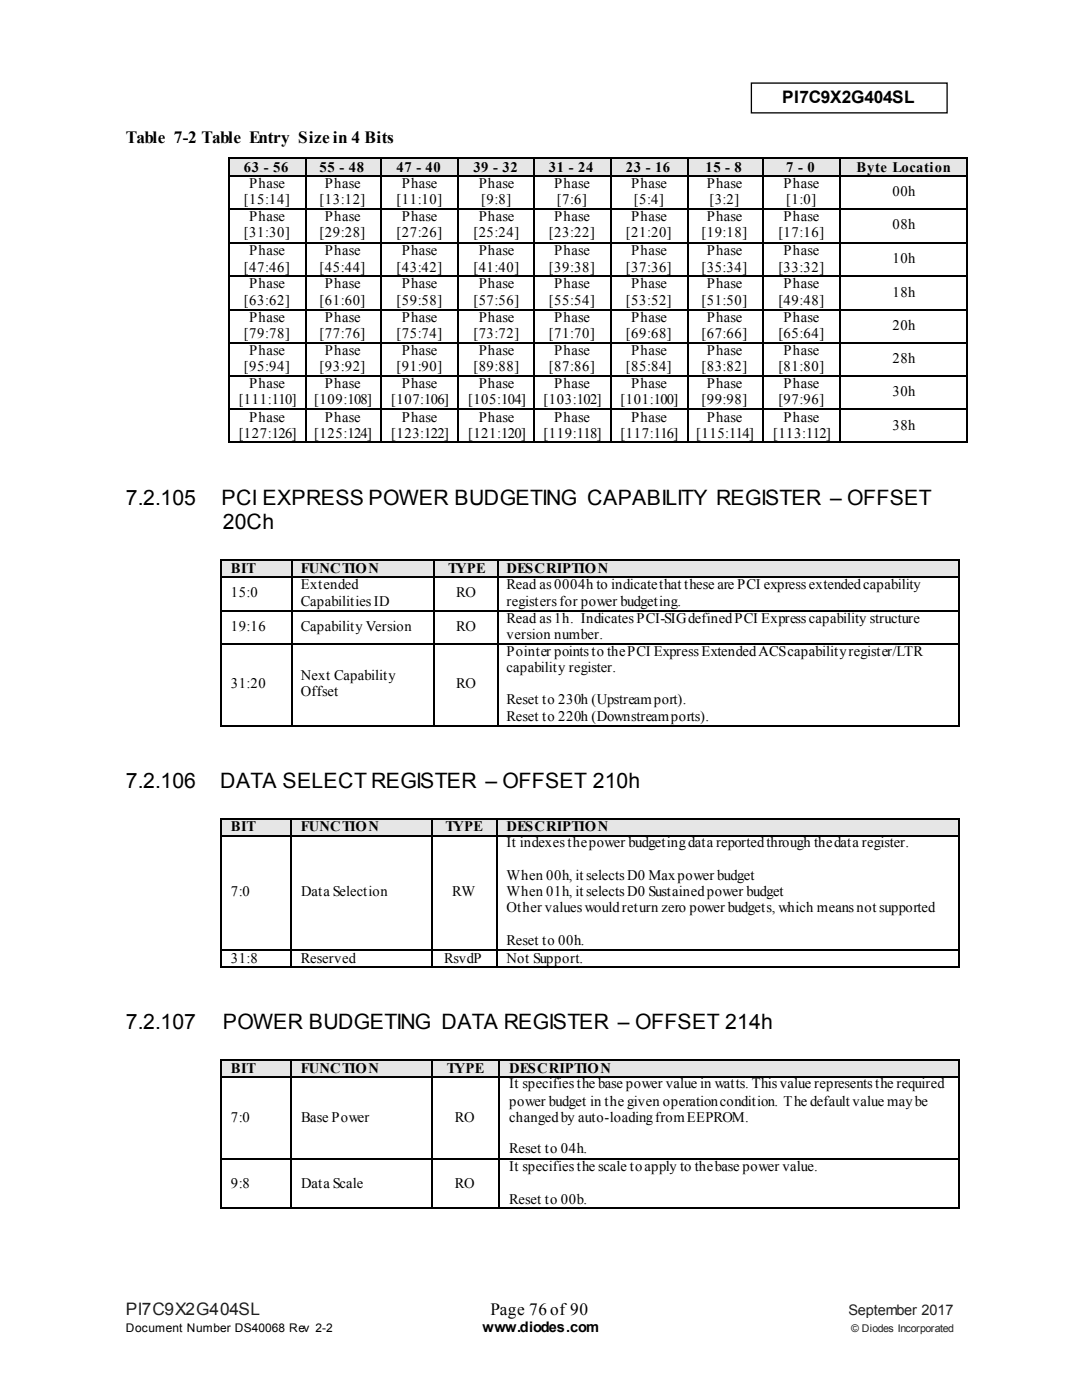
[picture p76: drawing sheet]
<svg xmlns="http://www.w3.org/2000/svg" width="216mm" height="279mm" viewBox="0 0 216 279" stroke-linecap="round" stroke-linejoin="round" font-family="sans-serif">
<defs><g id="words">
<g font-size="4.2">
<text x="25.1" y="100.8">7.2.105</text>
<text x="44.2" y="100.8">PCI EXPRESS POWER BUDGETING CAPABILITY REGISTER – OFFSET</text>
<text x="44.5" y="105.6">20Ch</text>
<text x="25.1" y="157.2">7.2.106</text>
<text x="43.9" y="157.2">DATA SELECT REGISTER – OFFSET 210h</text>
<text x="25.1" y="205.3">7.2.107</text>
<text x="44.5" y="205.3">POWER BUDGETING DATA REGISTER – OFFSET 214h</text>
</g>
<g font-size="3.4">
<text x="156.1" y="20.6">PI7C9X2G404SL</text>
<text x="25.1" y="28.6">Table 7-2 Table Entry Size in 4 Bits</text>
<text x="97.9" y="262.5">Page 76 of 90</text>
</g>
<text font-size="3.4" fill="#231f20" x="25.1" y="262.5">PI7C9X2G404SL</text>
<g font-size="2.9">
<text x="48.7" y="34.4">63 - 56</text>
<text x="63.8" y="34.4">55 - 48</text>
<text x="79.1" y="34.4">47 - 40</text>
<text x="94.5" y="34.4">39 - 32</text>
<text x="109.5" y="34.4">31 - 24</text>
<text x="124.9" y="34.4">23 - 16</text>
<text x="140.8" y="34.4">15 - 8</text>
<text x="156.9" y="34.4">7 - 0</text>
<text x="170.9" y="34.4">Byte Location</text>
<text x="48.7" y="40.7">[15:14]</text>
<text x="49.7" y="37.6">Phase</text>
<text x="63.8" y="40.7">[13:12]</text>
<text x="64.8" y="37.6">Phase</text>
<text x="79.1" y="40.7">[11:10]</text>
<text x="80.2" y="37.6">Phase</text>
<text x="95.5" y="37.6">Phase</text>
<text x="96" y="40.7">[9:8]</text>
<text x="110.6" y="37.6">Phase</text>
<text x="111.1" y="40.7">[7:6]</text>
<text x="125.9" y="37.6">Phase</text>
<text x="126.5" y="40.7">[5:4]</text>
<text x="141" y="37.6">Phase</text>
<text x="141.6" y="40.7">[3:2]</text>
<text x="156.4" y="37.6">Phase</text>
<text x="156.9" y="40.7">[1:0]</text>
<text x="178.1" y="39.2">00h</text>
<text x="48.7" y="47.4">[31:30]</text>
<text x="49.7" y="44.2">Phase</text>
<text x="63.8" y="47.4">[29:28]</text>
<text x="64.8" y="44.2">Phase</text>
<text x="79.1" y="47.4">[27:26]</text>
<text x="80.2" y="44.2">Phase</text>
<text x="94.5" y="47.4">[25:24]</text>
<text x="95.5" y="44.2">Phase</text>
<text x="109.5" y="47.4">[23:22]</text>
<text x="110.6" y="44.2">Phase</text>
<text x="124.9" y="47.4">[21:20]</text>
<text x="125.9" y="44.2">Phase</text>
<text x="140" y="47.4">[19:18]</text>
<text x="141" y="44.2">Phase</text>
<text x="155.3" y="47.4">[17:16]</text>
<text x="156.4" y="44.2">Phase</text>
<text x="178.1" y="45.8">08h</text>
<text x="49.7" y="50.8">Phase</text>
<text x="64.8" y="50.8">Phase</text>
<text x="80.2" y="50.8">Phase</text>
<text x="95.5" y="50.8">Phase</text>
<text x="110.6" y="50.8">Phase</text>
<text x="125.9" y="50.8">Phase</text>
<text x="141" y="50.8">Phase</text>
<text x="156.4" y="50.8">Phase</text>
<text x="178.1" y="52.4">10h</text>
<text x="48.7" y="54.2">[47:46]</text>
<text x="49.7" y="57.4">Phase</text>
<text x="63.8" y="54.2">[45:44]</text>
<text x="64.8" y="57.4">Phase</text>
<text x="79.1" y="54.2">[43:42]</text>
<text x="80.2" y="57.4">Phase</text>
<text x="94.5" y="54.2">[41:40]</text>
<text x="95.5" y="57.4">Phase</text>
<text x="109.5" y="54.2">[39:38]</text>
<text x="110.6" y="57.4">Phase</text>
<text x="124.9" y="54.2">[37:36]</text>
<text x="125.9" y="57.4">Phase</text>
<text x="140" y="54.2">[35:34]</text>
<text x="141" y="57.4">Phase</text>
<text x="155.3" y="54.2">[33:32]</text>
<text x="156.4" y="57.4">Phase</text>
<text x="178.1" y="59.3">18h</text>
<text x="48.7" y="60.9">[63:62]</text>
<text x="49.7" y="64.3">Phase</text>
<text x="63.8" y="60.9">[61:60]</text>
<text x="64.8" y="64.3">Phase</text>
<text x="79.1" y="60.9">[59:58]</text>
<text x="80.2" y="64.3">Phase</text>
<text x="94.5" y="60.9">[57:56]</text>
<text x="95.5" y="64.3">Phase</text>
<text x="109.5" y="60.9">[55:54]</text>
<text x="110.6" y="64.3">Phase</text>
<text x="124.9" y="60.9">[53:52]</text>
<text x="125.9" y="64.3">Phase</text>
<text x="140" y="60.9">[51:50]</text>
<text x="141" y="64.3">Phase</text>
<text x="155.3" y="60.9">[49:48]</text>
<text x="156.4" y="64.3">Phase</text>
<text x="178.1" y="65.9">20h</text>
<text x="48.7" y="67.5">[79:78]</text>
<text x="49.7" y="70.9">Phase</text>
<text x="63.8" y="67.5">[77:76]</text>
<text x="64.8" y="70.9">Phase</text>
<text x="79.1" y="67.5">[75:74]</text>
<text x="80.2" y="70.9">Phase</text>
<text x="94.5" y="67.5">[73:72]</text>
<text x="95.5" y="70.9">Phase</text>
<text x="109.5" y="67.5">[71:70]</text>
<text x="110.6" y="70.9">Phase</text>
<text x="124.9" y="67.5">[69:68]</text>
<text x="125.9" y="70.9">Phase</text>
<text x="140" y="67.5">[67:66]</text>
<text x="141" y="70.9">Phase</text>
<text x="155.3" y="67.5">[65:64]</text>
<text x="156.4" y="70.9">Phase</text>
<text x="48.7" y="74.1">[95:94]</text>
<text x="49.7" y="77.5">Phase</text>
<text x="63.8" y="74.1">[93:92]</text>
<text x="64.8" y="77.5">Phase</text>
<text x="79.1" y="74.1">[91:90]</text>
<text x="80.2" y="77.5">Phase</text>
<text x="94.5" y="74.1">[89:88]</text>
<text x="95.5" y="77.5">Phase</text>
<text x="109.5" y="74.1">[87:86]</text>
<text x="110.6" y="77.5">Phase</text>
<text x="124.9" y="74.1">[85:84]</text>
<text x="125.9" y="77.5">Phase</text>
<text x="140" y="74.1">[83:82]</text>
<text x="141" y="77.5">Phase</text>
<text x="155.3" y="74.1">[81:80]</text>
<text x="156.4" y="77.5">Phase</text>
<text x="178.1" y="72.5">28h</text>
<text x="47.6" y="80.7">[111:110]</text>
<text x="62.7" y="80.7">[109:108]</text>
<text x="78.1" y="80.7">[107:106]</text>
<text x="93.4" y="80.7">[105:104]</text>
<text x="108.5" y="80.7">[103:102]</text>
<text x="123.8" y="80.7">[101:100]</text>
<text x="140" y="80.7">[99:98]</text>
<text x="155.3" y="80.7">[97:96]</text>
<text x="178.1" y="79.1">30h</text>
<text x="47.6" y="87.3">[127:126]</text>
<text x="49.7" y="84.1">Phase</text>
<text x="62.7" y="87.3">[125:124]</text>
<text x="64.8" y="84.1">Phase</text>
<text x="78.1" y="87.3">[123:122]</text>
<text x="80.2" y="84.1">Phase</text>
<text x="93.4" y="87.3">[121:120]</text>
<text x="95.5" y="84.1">Phase</text>
<text x="108.5" y="87.3">[119:118]</text>
<text x="110.6" y="84.1">Phase</text>
<text x="123.8" y="87.3">[117:116]</text>
<text x="125.9" y="84.1">Phase</text>
<text x="138.9" y="87.3">[115:114]</text>
<text x="141" y="84.1">Phase</text>
<text x="154.3" y="87.3">[113:112]</text>
<text x="156.4" y="84.1">Phase</text>
<text x="178.1" y="85.7">38h</text>
<text x="46" y="114.3">BIT</text>
<text x="46" y="119.1">15:0</text>
<text x="60.1" y="114.3">FUNCTION</text>
<text x="60.1" y="117.5">Extended</text>
<text x="89.4" y="114.3">TYPE</text>
<text x="91" y="119.1">RO</text>
<text x="101.1" y="114.3">DESCRIPTION</text>
<text x="101.1" y="117.5">Read as 0004h to indicate that these are PCI express extended capability</text>
<text x="46" y="125.9">19:16</text>
<text x="60.1" y="125.9">Capability Version</text>
<text x="60.1" y="120.9">Capabilities ID</text>
<text x="91" y="125.9">RO</text>
<text x="101.1" y="120.9">registers for power budgeting.</text>
<text x="101.1" y="124.4">Read as 1h. Indicates PCI-SIG defined PCI Express capability structure</text>
<text x="101.1" y="127.5">version number.</text>
<text x="101.1" y="131">Pointer points to thePCI ExpressExtended ACS capabilityregister/LTR</text>
<text x="46" y="137.3">31:20</text>
<text x="60.1" y="135.7">Next Capability</text>
<text x="91" y="137.3">RO</text>
<text x="101.1" y="134.1">capability register.</text>
<text x="60.1" y="138.9">Offset</text>
<text x="101.1" y="140.5">Reset to 230h (Upstream port).</text>
<text x="101.1" y="143.9">Reset to 220h (Downstream ports).</text>
<text x="46" y="165.9">BIT</text>
<text x="60.1" y="165.9">FUNCTION</text>
<text x="88.9" y="165.9">TYPE</text>
<text x="101.1" y="165.9">DESCRIPTION</text>
<text x="101.1" y="169.1">It indexes the power budgeting data reported through the data register.</text>
<text x="46" y="178.9">7:0</text>
<text x="60.1" y="178.9">Data Selection</text>
<text x="90.2" y="178.9">RW</text>
<text x="101.1" y="175.7">When 00h, it selects D0 Max power budget</text>
<text x="101.1" y="178.9">When 01h, it selects D0 Sustained power budget</text>
<text x="101.1" y="182">Other values would return zero power budgets, which means not supported</text>
<text x="101.1" y="188.6">Reset to 00h.</text>
<text x="46" y="192.1">31:8</text>
<text x="60.1" y="192.1">Reserved</text>
<text x="88.6" y="192.1">RsvdP</text>
<text x="101.1" y="192.1">Not Support.</text>
<text x="46" y="214">BIT</text>
<text x="60.1" y="214">FUNCTION</text>
<text x="89.2" y="214">TYPE</text>
<text x="101.6" y="214">DESCRIPTION</text>
<text x="101.6" y="217.2">It specifies the base power value in watts. This value represents the required</text>
<text x="101.6" y="220.7">power budget in the given operation condition. The default value may be</text>
<text x="46" y="223.8">7:0</text>
<text x="60.1" y="223.8">Base Power</text>
<text x="90.8" y="223.8">RO</text>
<text x="101.6" y="223.8">changed by auto-loading from EEPROM.</text>
<text x="101.6" y="230.2">Reset to 04h.</text>
<text x="101.6" y="233.6">It specifies the scale to apply to the base power value.</text>
<text x="46" y="237.1">9:8</text>
<text x="60.1" y="237.1">Data Scale</text>
<text x="90.8" y="237.1">RO</text>
<text x="101.6" y="240.2">Reset to 00b.</text>
<text x="96.3" y="265.9">www.diodes.com</text>
</g>
<text font-size="2.9" fill="#231f20" x="169.3" y="262.5">September 2017</text>
<text font-size="2.4" x="25.1" y="265.9">Document Number DS40068 Rev 2-2</text>
<text font-size="2.1" fill="#231f20" x="169.9" y="265.9">© Diodes Incorporated</text>
</g></defs>
<path d="M149.9 16.6h39.1v5.9h-39.1z" fill-rule="evenodd" fill="#fff" stroke="#000" stroke-width=".26"/>
<g fill="#e6e6e6">
<path d="M45.8 31.8h1.8v3.1h-1.8z" fill-rule="evenodd"/>
<path d="M59 31.8h1.9v3.1h-1.9z" fill-rule="evenodd"/>
<path d="M47.6 31.8h11.4v3.1h-11.4z" fill-rule="evenodd"/>
<path d="M60.9 31.8h1.8v3.1h-1.8z" fill-rule="evenodd"/>
<path d="M74.3 31.8h1.6v3.1h-1.6z" fill-rule="evenodd"/>
<path d="M62.7 31.8h11.6v3.1h-11.6z" fill-rule="evenodd"/>
<path d="M76.2 31.8h1.9v3.1h-1.9z" fill-rule="evenodd"/>
<path d="M89.4 31.8h1.9v3.1h-1.9z" fill-rule="evenodd"/>
<path d="M78.1 31.8h11.3v3.1h-11.3z" fill-rule="evenodd"/>
<path d="M91.5 31.8h1.9v3.1h-1.9z" fill-rule="evenodd"/>
<path d="M104.8 31.8h1.8v3.1h-1.8z" fill-rule="evenodd"/>
<path d="M93.4 31.8h11.4v3.1h-11.4z" fill-rule="evenodd"/>
<path d="M106.6 31.8h1.9v3.1h-1.9z" fill-rule="evenodd"/>
<path d="M119.9 31.8h1.8v3.1h-1.8z" fill-rule="evenodd"/>
<path d="M108.5 31.8h11.4v3.1h-11.4z" fill-rule="evenodd"/>
<path d="M122 31.8h1.8v3.1h-1.8z" fill-rule="evenodd"/>
<path d="M135.2 31.8h1.9v3.1h-1.9z" fill-rule="evenodd"/>
<path d="M123.8 31.8h11.4v3.1h-11.4z" fill-rule="evenodd"/>
<path d="M137.1 31.8h1.8v3.1h-1.8z" fill-rule="evenodd"/>
<path d="M150.5 31.8h1.6v3.1h-1.6z" fill-rule="evenodd"/>
<path d="M138.9 31.8h11.6v3.1h-11.6z" fill-rule="evenodd"/>
<path d="M152.4 31.8h1.9v3.1h-1.9z" fill-rule="evenodd"/>
<path d="M165.6 31.8h1.9v3.1h-1.9z" fill-rule="evenodd"/>
<path d="M154.3 31.8h11.3v3.1h-11.3z" fill-rule="evenodd"/>
<path d="M167.7 31.8h1.9v3.1h-1.9z" fill-rule="evenodd"/>
<path d="M191 31.8h1.9v3.1h-1.9z" fill-rule="evenodd"/>
<path d="M169.6 31.8h21.4v3.1h-21.4z" fill-rule="evenodd"/>
</g>
<g fill="#000">
<path d="M45.5 31.5h.3v.3h-.3zM45.5 34.9h.3v.3h-.3zM60.9 31.5h.2v.3h-.2zM60.9 34.9h.2v.3h-.2zM75.9 31.5h.3v.3h-.3zM75.9 34.9h.3v.3h-.3zM91.3 31.5h.2v.3h-.2zM91.3 34.9h.2v.3h-.2zM106.4 31.5h.2v.3h-.2zM106.4 34.9h.2v.3h-.2zM121.7 31.5h.3v.3h-.3zM121.7 34.9h.3v.3h-.3z"/>
<path d="M137.1 31.5h.2v.3h-.2zM137.1 34.9h.2v.3h-.2zM152.1 31.5h.3v.3h-.3zM152.1 34.9h.3v.3h-.3zM167.5 31.5h.2v.3h-.2zM167.5 34.9h.2v.3h-.2zM192.9 31.5h.2v.3h-.2zM192.9 34.9h.2v.3h-.2zM45.5 41.5h.3v.3h-.3zM45.5 48.4h.3v.3h-.3zM45.5 55h.3v.3h-.3zM60.9 41.5h.2v.3h-.2z"/>
<path d="M60.9 48.4h.2v.3h-.2zM60.9 55h.2v.3h-.2zM75.9 41.5h.3v.3h-.3zM75.9 48.4h.3v.3h-.3zM75.9 55h.3v.3h-.3zM91.3 41.5h.2v.3h-.2zM91.3 48.4h.2v.3h-.2zM91.3 55h.2v.3h-.2zM106.4 41.5h.2v.3h-.2zM106.4 48.4h.2v.3h-.2zM106.4 55h.2v.3h-.2zM121.7 41.5h.3v.3h-.3z"/>
<path d="M121.7 48.4h.3v.3h-.3zM121.7 55h.3v.3h-.3zM137.1 41.5h.2v.3h-.2zM137.1 48.4h.2v.3h-.2zM137.1 55h.2v.3h-.2zM152.1 41.5h.3v.3h-.3zM152.1 48.4h.3v.3h-.3zM152.1 55h.3v.3h-.3zM167.5 41.5h.2v.3h-.2zM167.5 48.4h.2v.3h-.2zM167.5 55h.2v.3h-.2zM192.9 41.5h.2v.3h-.2z"/>
<path d="M192.9 48.4h.2v.3h-.2zM192.9 55h.2v.3h-.2zM45.5 61.6h.3v.3h-.3zM45.5 68.3h.3v.2h-.3zM45.5 74.9h.3v.2h-.3zM60.9 61.6h.2v.3h-.2zM60.9 68.3h.2v.2h-.2zM60.9 74.9h.2v.2h-.2zM75.9 61.6h.3v.3h-.3zM75.9 68.3h.3v.2h-.3zM75.9 74.9h.3v.2h-.3zM91.3 61.6h.2v.3h-.2z"/>
<path d="M91.3 68.3h.2v.2h-.2zM91.3 74.9h.2v.2h-.2zM106.4 61.6h.2v.3h-.2zM106.4 68.3h.2v.2h-.2zM106.4 74.9h.2v.2h-.2zM121.7 61.6h.3v.3h-.3zM121.7 68.3h.3v.2h-.3zM121.7 74.9h.3v.2h-.3zM137.1 61.6h.2v.3h-.2zM137.1 68.3h.2v.2h-.2zM137.1 74.9h.2v.2h-.2zM152.1 61.6h.3v.3h-.3z"/>
<path d="M152.1 68.3h.3v.2h-.3zM152.1 74.9h.3v.2h-.3zM167.5 61.6h.2v.3h-.2zM167.5 68.3h.2v.2h-.2zM167.5 74.9h.2v.2h-.2zM192.9 61.6h.2v.3h-.2zM192.9 68.3h.2v.2h-.2zM192.9 74.9h.2v.2h-.2zM45.5 81.5h.3v.3h-.3zM45.5 88.1h.3v.3h-.3zM60.9 81.5h.2v.3h-.2zM60.9 88.1h.2v.3h-.2z"/>
<path d="M75.9 81.5h.3v.3h-.3zM75.9 88.1h.3v.3h-.3zM91.3 81.5h.2v.3h-.2zM91.3 88.1h.2v.3h-.2zM106.4 81.5h.2v.3h-.2zM106.4 88.1h.2v.3h-.2zM121.7 81.5h.3v.3h-.3zM121.7 88.1h.3v.3h-.3zM137.1 81.5h.2v.3h-.2zM137.1 88.1h.2v.3h-.2zM152.1 81.5h.3v.3h-.3zM152.1 88.1h.3v.3h-.3z"/>
<path d="M167.5 81.5h.2v.3h-.2zM167.5 88.1h.2v.3h-.2zM192.9 81.5h.2v.3h-.2zM192.9 88.1h.2v.3h-.2z"/>
</g>
<g fill="none" stroke="#000" stroke-width=".26">
<path d="M45.6 31.8v3.1M45.6 35.2v6.3M45.8 31.6h15.1M45.8 35.1h15.1M61 31.8v3.1M61 35.2v6.3M61.1 31.6h14.8M61.1 35.1h14.8M76.1 31.8v3.1M76.1 35.2v6.3M76.2 31.6h15.1M76.2 35.1h15.1"/>
<path d="M91.4 31.8v3.1M91.4 35.2v6.3M91.5 31.6h14.9M91.5 35.1h14.9M106.5 31.8v3.1M106.5 35.2v6.3M106.6 31.6h15.1M106.6 35.1h15.1M121.8 31.8v3.1M121.8 35.2v6.3M122 31.6h15.1M122 35.1h15.1"/>
<path d="M137.2 31.8v3.1M137.2 35.2v6.3M137.3 31.6h14.8M137.3 35.1h14.8M152.3 31.8v3.1M152.3 35.2v6.3M152.4 31.6h15.1M152.4 35.1h15.1M167.6 31.8v3.1M167.6 35.2v6.3M167.7 31.6h25.2M167.7 35.1h25.2"/>
<path d="M193 31.8v3.1M193 35.2v6.3M45.6 41.8v6.6M45.6 48.7v6.3M45.6 55.3v6.3M45.8 41.7h15.1M45.8 48.6h15.1M45.8 55.2h15.1M61 41.8v6.6M61 48.7v6.3M61 55.3v6.3M61.1 41.7h14.8"/>
<path d="M61.1 48.6h14.8M61.1 55.2h14.8M76.1 41.8v6.6M76.1 48.7v6.3M76.1 55.3v6.3M76.2 41.7h15.1M76.2 48.6h15.1M76.2 55.2h15.1M91.4 41.8v6.6M91.4 48.7v6.3M91.4 55.3v6.3M91.5 41.7h14.9"/>
<path d="M91.5 48.6h14.9M91.5 55.2h14.9M106.5 41.8v6.6M106.5 48.7v6.3M106.5 55.3v6.3M106.6 41.7h15.1M106.6 48.6h15.1M106.6 55.2h15.1M121.8 41.8v6.6M121.8 48.7v6.3M121.8 55.3v6.3M122 41.7h15.1"/>
<path d="M122 48.6h15.1M122 55.2h15.1M137.2 41.8v6.6M137.2 48.7v6.3M137.2 55.3v6.3M137.3 41.7h14.8M137.3 48.6h14.8M137.3 55.2h14.8M152.3 41.8v6.6M152.3 48.7v6.3M152.3 55.3v6.3M152.4 41.7h15.1"/>
<path d="M152.4 48.6h15.1M152.4 55.2h15.1M167.6 41.8v6.6M167.6 48.7v6.3M167.6 55.3v6.3M167.7 41.7h25.2M167.7 48.6h25.2M167.7 55.2h25.2M193 41.8v6.6M193 48.7v6.3M193 55.3v6.3M45.6 61.9v6.4"/>
<path d="M45.6 68.5v6.4M45.6 75.1v6.4M45.8 61.8h15.1M45.8 68.4h15.1M45.8 75h15.1M61 61.9v6.4M61 68.5v6.4M61 75.1v6.4M61.1 61.8h14.8M61.1 68.4h14.8M61.1 75h14.8M76.1 61.9v6.4"/>
<path d="M76.1 68.5v6.4M76.1 75.1v6.4M76.2 61.8h15.1M76.2 68.4h15.1M76.2 75h15.1M91.4 61.9v6.4M91.4 68.5v6.4M91.4 75.1v6.4M91.5 61.8h14.9M91.5 68.4h14.9M91.5 75h14.9M106.5 61.9v6.4"/>
<path d="M106.5 68.5v6.4M106.5 75.1v6.4M106.6 61.8h15.1M106.6 68.4h15.1M106.6 75h15.1M121.8 61.9v6.4M121.8 68.5v6.4M121.8 75.1v6.4M122 61.8h15.1M122 68.4h15.1M122 75h15.1M137.2 61.9v6.4"/>
<path d="M137.2 68.5v6.4M137.2 75.1v6.4M137.3 61.8h14.8M137.3 68.4h14.8M137.3 75h14.8M152.3 61.9v6.4M152.3 68.5v6.4M152.3 75.1v6.4M152.4 61.8h15.1M152.4 68.4h15.1M152.4 75h15.1M167.6 61.9v6.4"/>
<path d="M167.6 68.5v6.4M167.6 75.1v6.4M167.7 61.8h25.2M167.7 68.4h25.2M167.7 75h25.2M193 61.9v6.4M193 68.5v6.4M193 75.1v6.4M45.6 81.8v6.3M45.8 81.6h15.1M45.8 88.2h15.1M61 81.8v6.3"/>
<path d="M61.1 81.6h14.8M61.1 88.2h14.8M76.1 81.8v6.3M76.2 81.6h15.1M76.2 88.2h15.1M91.4 81.8v6.3M91.5 81.6h14.9M91.5 88.2h14.9M106.5 81.8v6.3M106.6 81.6h15.1M106.6 88.2h15.1M121.8 81.8v6.3"/>
<path d="M122 81.6h15.1M122 88.2h15.1M137.2 81.8v6.3M137.3 81.6h14.8M137.3 88.2h14.8M152.3 81.8v6.3M152.4 81.6h15.1M152.4 88.2h15.1M167.6 81.8v6.3M167.7 81.6h25.2M167.7 88.2h25.2M193 81.8v6.3"/>
</g>
<g fill="#e6e6e6">
<path d="M44.2 111.7h1.8v3.4h-1.8z" fill-rule="evenodd"/>
<path d="M56.4 111.7h1.8v3.4h-1.8z" fill-rule="evenodd"/>
<path d="M46 111.7h10.4v3.4h-10.4z" fill-rule="evenodd"/>
<path d="M58.2 111.7h1.9v3.4h-1.9z" fill-rule="evenodd"/>
<path d="M84.7 111.7h1.8v3.4h-1.8z" fill-rule="evenodd"/>
<path d="M60.1 111.7h24.6v3.4h-24.6z" fill-rule="evenodd"/>
<path d="M86.8 111.7h1.8v3.4h-1.8z" fill-rule="evenodd"/>
<path d="M97.4 111.7h1.8v3.4h-1.8z" fill-rule="evenodd"/>
<path d="M88.6 111.7h8.8v3.4h-8.8z" fill-rule="evenodd"/>
<path d="M99.5 111.7h1.6v3.4h-1.6z" fill-rule="evenodd"/>
<path d="M189.7 111.7h1.6v3.4h-1.6z" fill-rule="evenodd"/>
<path d="M101.1 111.7h88.6v3.4h-88.6z" fill-rule="evenodd"/>
</g>
<g fill="#000">
<path d="M43.9 111.7h.3v.2h-.3zM43.9 115.1h.3v.3h-.3zM58.2 111.7h.3v.2h-.3zM58.2 115.1h.3v.3h-.3zM86.5 111.7h.3v.2h-.3zM86.5 115.1h.3v.3h-.3zM99.2 111.7h.3v.2h-.3zM99.2 115.1h.3v.3h-.3zM191.3 111.7h.3v.2h-.3zM191.3 115.1h.3v.3h-.3zM43.9 121.7h.3v.3h-.3zM43.9 128.3h.3v.3h-.3z"/>
<path d="M58.2 121.7h.3v.3h-.3zM58.2 128.3h.3v.3h-.3zM86.5 121.7h.3v.3h-.3zM86.5 128.3h.3v.3h-.3zM99.2 121.7h.3v.3h-.3zM99.2 128.3h.3v.3h-.3zM191.3 121.7h.3v.3h-.3zM191.3 128.3h.3v.3h-.3zM43.9 144.7h.3v.3h-.3zM58.2 144.7h.3v.3h-.3zM86.5 144.7h.3v.3h-.3zM99.2 144.7h.3v.3h-.3z"/>
<path d="M191.3 144.7h.3v.3h-.3z"/>
</g>
<g fill="none" stroke="#000" stroke-width=".26">
<path d="M44.1 111.9v3.2M44.1 115.4v6.3M44.2 111.8h14M44.2 115.2h14M58.3 111.9v3.2M58.3 115.4v6.3M58.5 111.8h28M58.5 115.2h28M86.7 111.9v3.2M86.7 115.4v6.3M86.8 111.8h12.4M86.8 115.2h12.4"/>
<path d="M99.4 111.9v3.2M99.4 115.4v6.3M99.5 111.8h91.8M99.5 115.2h91.8M191.4 111.9v3.2M191.4 115.4v6.3M44.1 122v6.3M44.1 128.6v16.1M44.2 121.8h14M44.2 128.5h14M58.3 122v6.3M58.3 128.6v16.1"/>
<path d="M58.5 121.8h28M58.5 128.5h28M86.7 122v6.3M86.7 128.6v16.1M86.8 121.8h12.4M86.8 128.5h12.4M99.4 122v6.3M99.4 128.6v16.1M99.5 121.8h91.8M99.5 128.5h91.8M191.4 122v6.3M191.4 128.6v16.1"/>
<path d="M44.2 144.9h14M58.5 144.9h28M86.8 144.9h12.4M99.5 144.9h91.8"/>
</g>
<g fill="#e6e6e6">
<path d="M44.2 163.2h1.8v3.5h-1.8z" fill-rule="evenodd"/>
<path d="M56.1 163.2h1.8v3.5h-1.8z" fill-rule="evenodd"/>
<path d="M46 163.2h10.1v3.5h-10.1z" fill-rule="evenodd"/>
<path d="M58.2 163.2h1.9v3.5h-1.9z" fill-rule="evenodd"/>
<path d="M84.4 163.2h1.6v3.5h-1.6z" fill-rule="evenodd"/>
<path d="M60.1 163.2h24.3v3.5h-24.3z" fill-rule="evenodd"/>
<path d="M86.3 163.2h1.8v3.5h-1.8z" fill-rule="evenodd"/>
<path d="M97.1 163.2h1.9v3.5h-1.9z" fill-rule="evenodd"/>
<path d="M88.1 163.2h9v3.5h-9z" fill-rule="evenodd"/>
<path d="M99.2 163.2h1.9v3.5h-1.9z" fill-rule="evenodd"/>
<path d="M189.7 163.2h1.6v3.5h-1.6z" fill-rule="evenodd"/>
<path d="M101.1 163.2h88.6v3.5h-88.6z" fill-rule="evenodd"/>
</g>
<g fill="#000">
<path d="M43.9 163.2h.3v.3h-.3zM43.9 166.7h.3v.3h-.3zM57.9 163.2h.3v.3h-.3zM57.9 166.7h.3v.3h-.3zM86 163.2h.3v.3h-.3zM86 166.7h.3v.3h-.3zM99 163.2h.2v.3h-.2zM99 166.7h.2v.3h-.2zM191.3 163.2h.3v.3h-.3zM191.3 166.7h.3v.3h-.3zM43.9 189.4h.3v.3h-.3zM43.9 192.9h.3v.2h-.3z"/>
<path d="M57.9 189.4h.3v.3h-.3zM57.9 192.9h.3v.2h-.3zM86 189.4h.3v.3h-.3zM86 192.9h.3v.2h-.3zM99 189.4h.2v.3h-.2zM99 192.9h.2v.2h-.2zM191.3 189.4h.3v.3h-.3zM191.3 192.9h.3v.2h-.3z"/>
</g>
<g fill="none" stroke="#000" stroke-width=".26">
<path d="M44.1 163.5v3.2M44.1 167v22.4M44.2 163.4h13.7M44.2 166.8h13.7M58.1 163.5v3.2M58.1 167v22.4M58.2 163.4h27.8M58.2 166.8h27.8M86.1 163.5v3.2M86.1 167v22.4M86.3 163.4h12.7M86.3 166.8h12.7"/>
<path d="M99.1 163.5v3.2M99.1 167v22.4M99.2 163.4h92.1M99.2 166.8h92.1M191.4 163.5v3.2M191.4 167v22.4M44.1 189.7v3.2M44.2 189.6h13.7M44.2 193h13.7M58.1 189.7v3.2M58.2 189.6h27.8M58.2 193h27.8"/>
<path d="M86.1 189.7v3.2M86.3 189.6h12.7M86.3 193h12.7M99.1 189.7v3.2M99.2 189.6h92.1M99.2 193h92.1M191.4 189.7v3.2"/>
</g>
<g fill="#e6e6e6">
<path d="M44.2 211.4h1.8v3.4h-1.8z" fill-rule="evenodd"/>
<path d="M56.4 211.4h1.5v3.4h-1.5z" fill-rule="evenodd"/>
<path d="M46 211.4h10.4v3.4h-10.4z" fill-rule="evenodd"/>
<path d="M58.2 211.4h1.9v3.4h-1.9z" fill-rule="evenodd"/>
<path d="M84.4 211.4h1.9v3.4h-1.9z" fill-rule="evenodd"/>
<path d="M60.1 211.4h24.3v3.4h-24.3z" fill-rule="evenodd"/>
<path d="M86.3 211.4h1.8v3.4h-1.8z" fill-rule="evenodd"/>
<path d="M97.6 211.4h1.9v3.4h-1.9z" fill-rule="evenodd"/>
<path d="M88.1 211.4h9.5v3.4h-9.5z" fill-rule="evenodd"/>
<path d="M99.7 211.4h1.9v3.4h-1.9z" fill-rule="evenodd"/>
<path d="M189.7 211.4h1.6v3.4h-1.6z" fill-rule="evenodd"/>
<path d="M101.6 211.4h88.1v3.4h-88.1z" fill-rule="evenodd"/>
</g>
<g fill="#000">
<path d="M43.9 211.4h.3v.3h-.3zM43.9 214.8h.3v.3h-.3zM57.9 211.4h.3v.3h-.3zM57.9 214.8h.3v.3h-.3zM86 211.4h.3v.3h-.3zM86 214.8h.3v.3h-.3zM99.5 211.4h.2v.3h-.2zM99.5 214.8h.2v.3h-.2zM191.3 211.4h.3v.3h-.3zM191.3 214.8h.3v.3h-.3zM43.9 231.2h.3v.3h-.3zM57.9 231.2h.3v.3h-.3z"/>
<path d="M86 231.2h.3v.3h-.3zM99.5 231.2h.2v.3h-.2zM191.3 231.2h.3v.3h-.3zM43.9 241h.3v.3h-.3zM57.9 241h.3v.3h-.3zM86 241h.3v.3h-.3zM99.5 241h.2v.3h-.2zM191.3 241h.3v.3h-.3z"/>
</g>
<g fill="none" stroke="#000" stroke-width=".26">
<path d="M44.1 211.7v3.1M44.1 215.1v16.1M44.2 211.5h13.7M44.2 215h13.7M58.1 211.7v3.1M58.1 215.1v16.1M58.2 211.5h27.8M58.2 215h27.8M86.1 211.7v3.1M86.1 215.1v16.1M86.3 211.5h13.2M86.3 215h13.2"/>
<path d="M99.6 211.7v3.1M99.6 215.1v16.1M99.7 211.5h91.6M99.7 215h91.6M191.4 211.7v3.1M191.4 215.1v16.1M44.1 231.5v9.5M44.2 231.4h13.7M58.1 231.5v9.5M58.2 231.4h27.8M86.1 231.5v9.5M86.3 231.4h13.2"/>
<path d="M99.6 231.5v9.5M99.7 231.4h91.6M191.4 231.5v9.5M44.2 241.2h13.7M58.2 241.2h27.8M86.3 241.2h13.2M99.7 241.2h91.6"/>
</g>
<use href="#words"/>
</svg>
